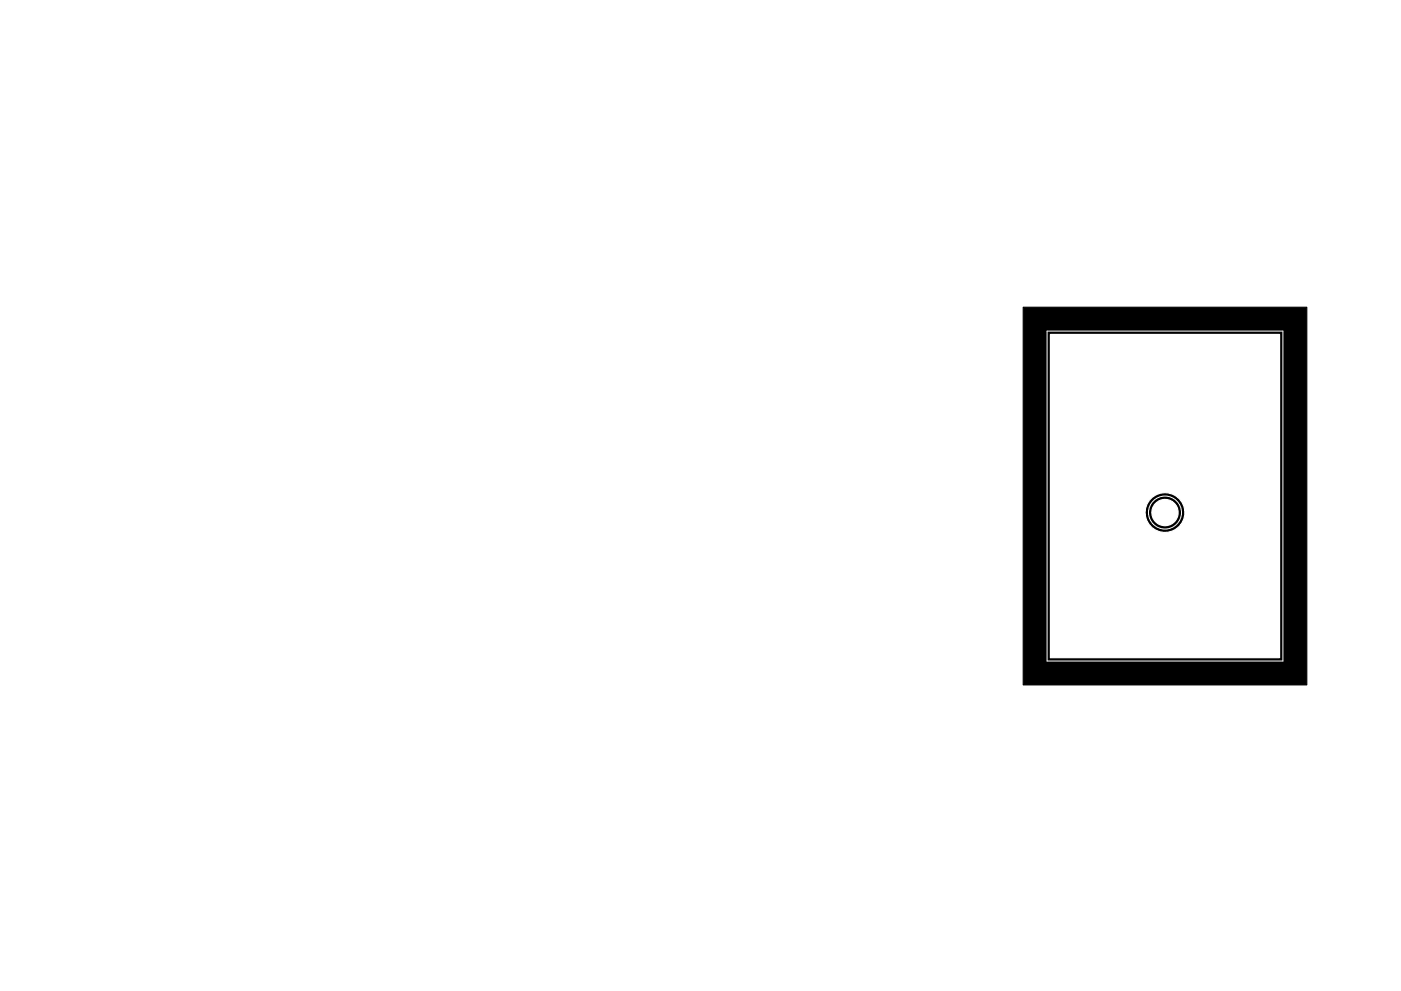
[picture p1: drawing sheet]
<svg xmlns="http://www.w3.org/2000/svg" width="297mm" height="210mm" viewBox="0 0 297 210" stroke-linecap="round" stroke-linejoin="round" font-family="sans-serif">
<path d="M216.9 65.2h60.2v80.1h-60.2z" fill="#000" stroke="#000" stroke-width=".21"/>
<g fill="none" stroke="#fff" stroke-width=".21">
<path d="M222 70.2h50v70h-50zM224.1 73.2h2M225.1 72.2v2M268.1 72.7h2M269.1 71.7v2M244.5 108.7h5M247 106.2v5M224.1 137.2h2M225.1 136.2v2M268.1 137.2h2M269.1 136.2v2"/>
<circle cx="225.1" cy="73.2" r=".67"/>
<circle cx="269.1" cy="72.7" r=".67"/>
<circle cx="247" cy="108.7" r="1.67"/>
<circle cx="247" cy="108.7" r="3.5"/>
<circle cx="225.1" cy="137.2" r=".67"/>
<circle cx="269.1" cy="137.2" r=".67"/>
</g>
<g fill="#fff" stroke="#fff" stroke-width=".25">
<path d="M222.7 71h48.6v37.3h-20.1a4.2 4.2 0 0 0-6.4-3.1 4.2 4.2 0 0 0-.1 7.1 4.2 4.2 0 0 0 6.5-3.1v-.9h20.1v31.2h-48.6z"/>
<circle cx="247" cy="108.7" r="2.79"/>
</g>
</svg>
